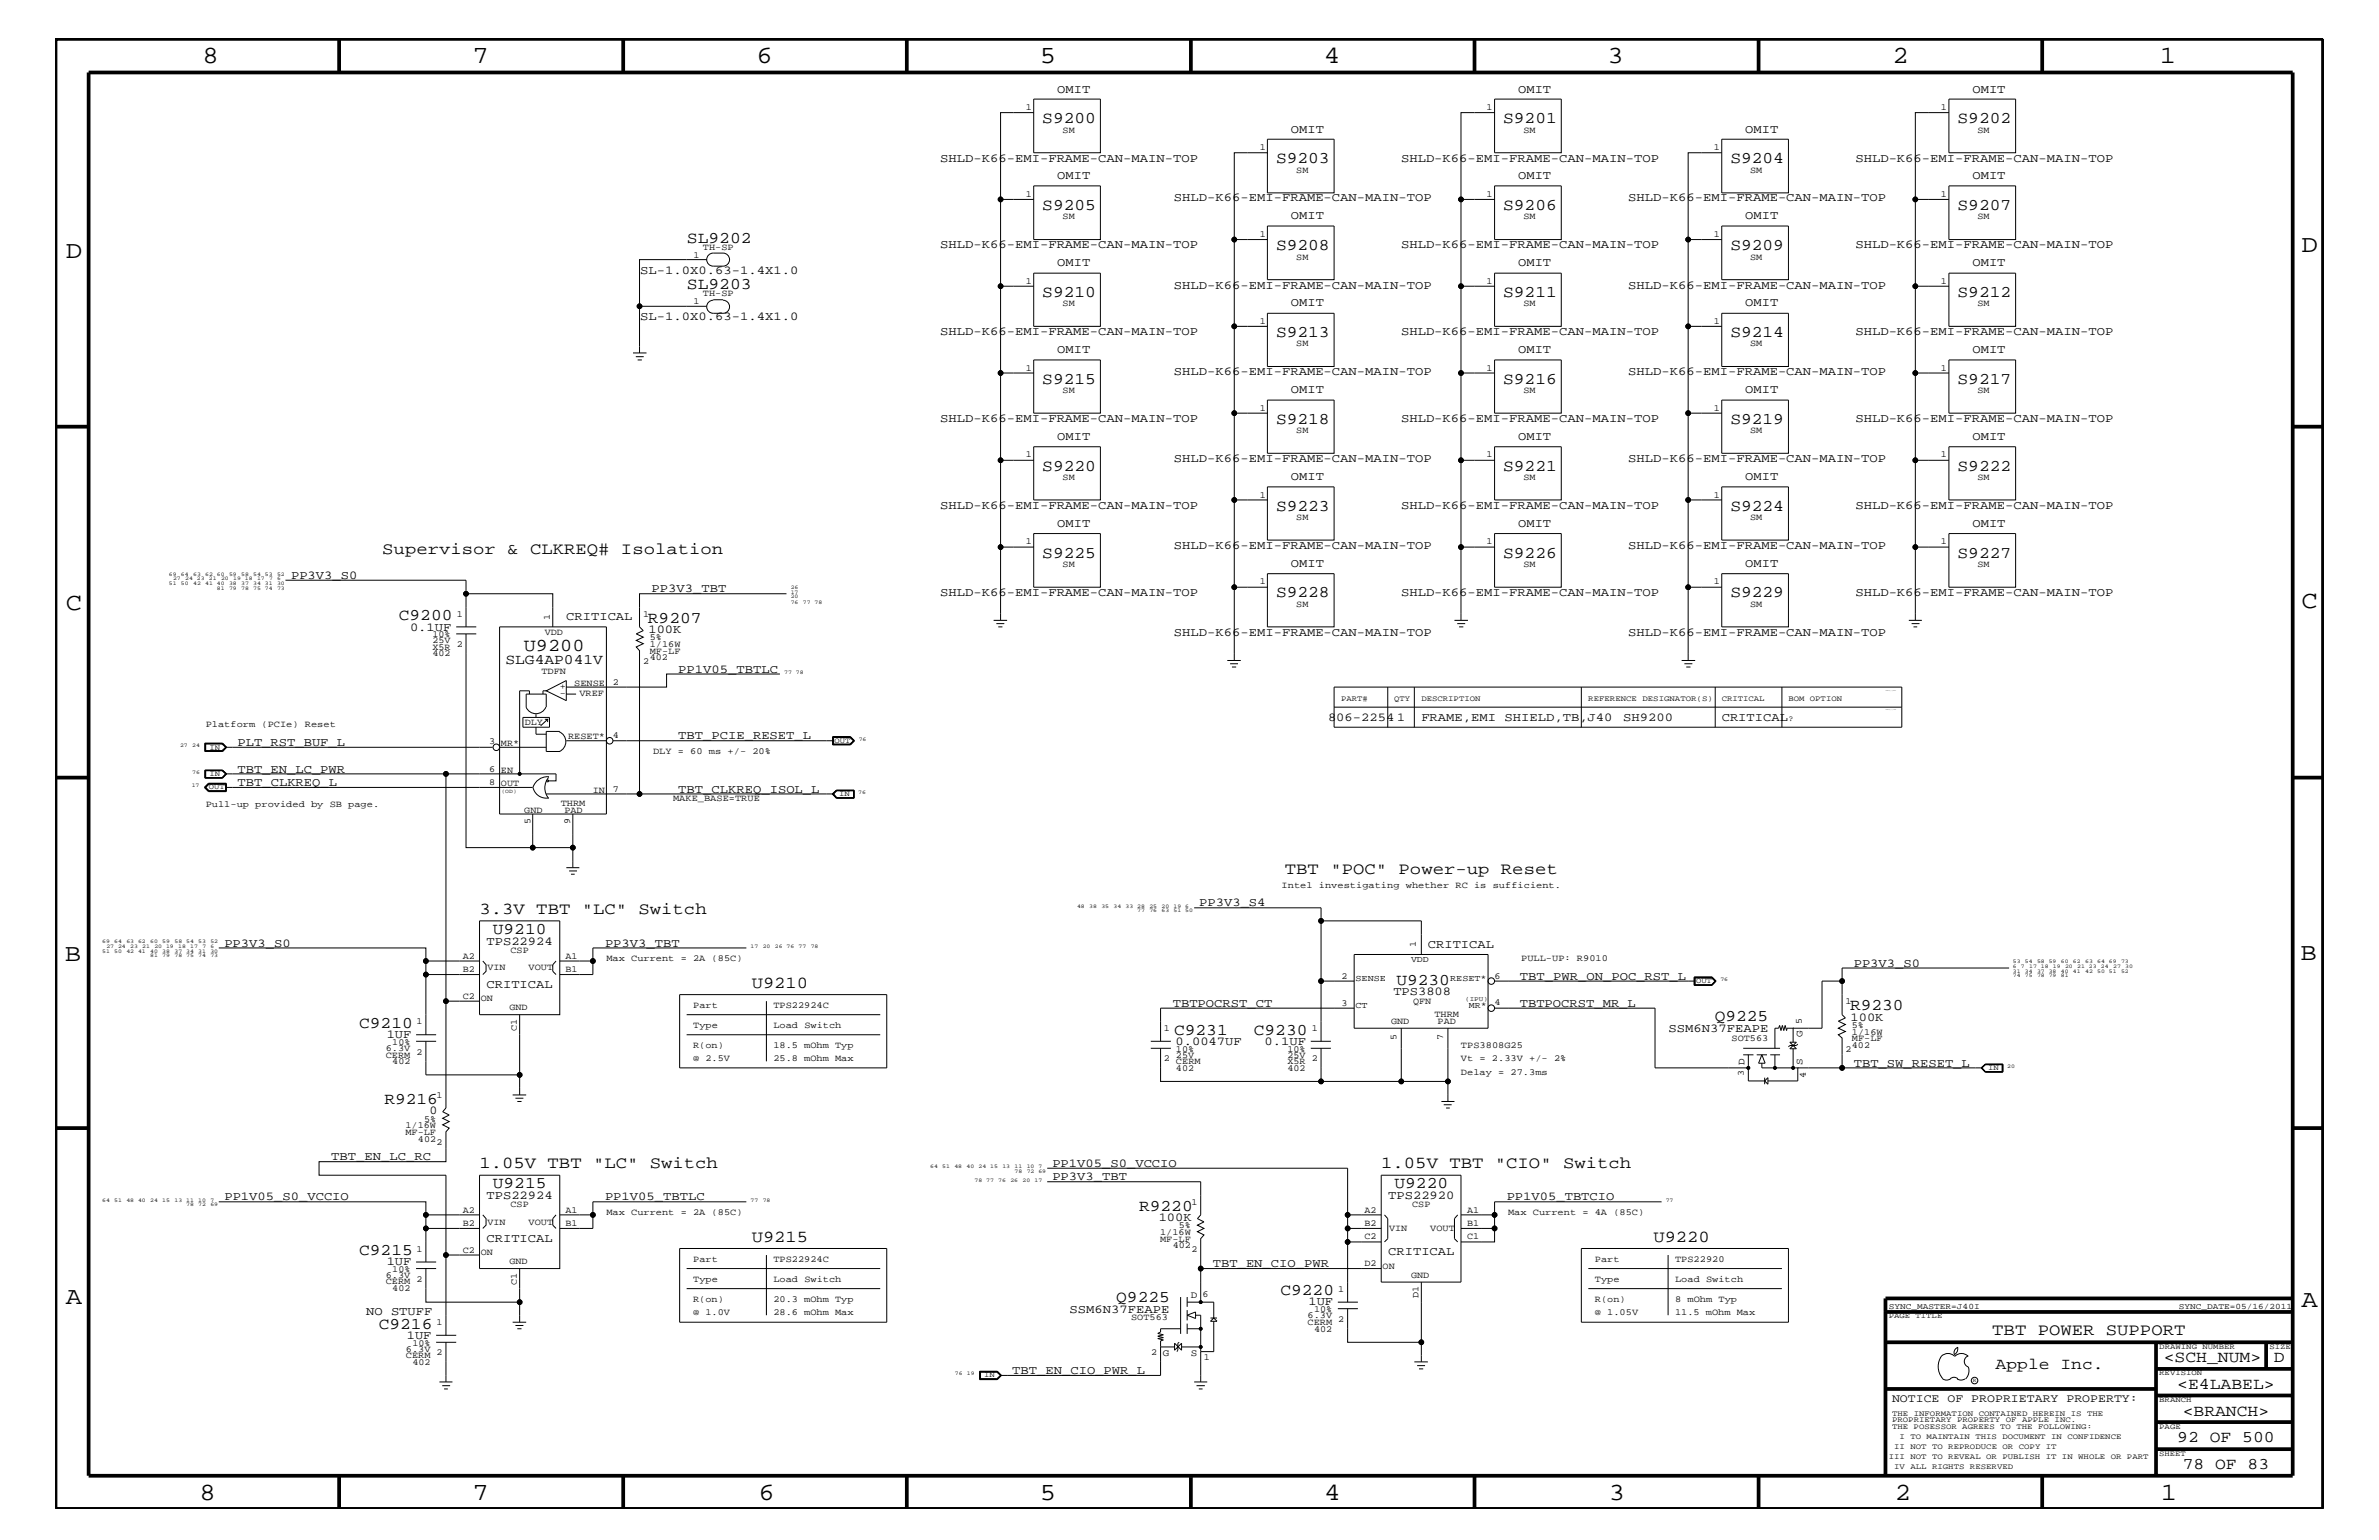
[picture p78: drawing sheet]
<svg xmlns="http://www.w3.org/2000/svg" width="432mm" height="279mm" viewBox="0 0 432 279" stroke-linecap="round" stroke-linejoin="round" font-family="sans-serif">
<defs><g id="words">
<g font-size="4.5">
<text x="36.7" y="11.5">8</text>
<text x="85.8" y="11.5">7</text>
<text x="137.3" y="11.5">6</text>
<text x="188.7" y="11.5">5</text>
<text x="240.3" y="11.5">4</text>
<text x="291.8" y="11.5">3</text>
<text x="343.5" y="11.5">2</text>
<text x="392" y="11.5">1</text>
<text x="11.9" y="46.8">D</text>
<text x="417.7" y="45.7">D</text>
<text x="11.9" y="110.6">C</text>
<text x="417.7" y="110.3">C</text>
<text x="11.8" y="174.3">B</text>
<text x="417.6" y="174.2">B</text>
<text x="11.9" y="236.7">A</text>
<text x="417.7" y="237.1">A</text>
<text x="36.2" y="272.1">8</text>
<text x="85.8" y="272.1">7</text>
<text x="137.7" y="272.1">6</text>
<text x="188.7" y="272.1">5</text>
<text x="240.4" y="272.1">4</text>
<text x="292" y="272.1">3</text>
<text x="343.9" y="272.1">2</text>
<text x="392.2" y="272.1">1</text>
</g>
<text font-size="3.3" x="95.1" y="118.1">U9200</text>
<g font-size="3">
<text x="189.2" y="22.4">S9200</text>
<text x="272.8" y="22.4">S9201</text>
<text x="355.3" y="22.4">S9202</text>
<text x="231.6" y="29.7">S9203</text>
<text x="314.1" y="29.7">S9204</text>
<text x="189.2" y="38.1">S9205</text>
<text x="272.8" y="38.1">S9206</text>
<text x="355.3" y="38.1">S9207</text>
<text x="124.7" y="44.1">SL9202</text>
<text x="231.6" y="45.4">S9208</text>
<text x="314.1" y="45.4">S9209</text>
<text x="124.7" y="52.5">SL9203</text>
<text x="189.2" y="53.9">S9210</text>
<text x="272.8" y="53.9">S9211</text>
<text x="355.3" y="53.9">S9212</text>
<text x="231.6" y="61.2">S9213</text>
<text x="314.1" y="61.2">S9214</text>
<text x="189.2" y="69.6">S9215</text>
<text x="272.8" y="69.6">S9216</text>
<text x="355.3" y="69.6">S9217</text>
<text x="231.6" y="76.9">S9218</text>
<text x="314.1" y="76.9">S9219</text>
<text x="189.2" y="85.4">S9220</text>
<text x="272.8" y="85.4">S9221</text>
<text x="355.3" y="85.4">S9222</text>
<text x="231.6" y="92.7">S9223</text>
<text x="314.1" y="92.7">S9224</text>
<text x="69.4" y="100.4">Supervisor &amp; CLKREQ# Isolation</text>
<text x="189.2" y="101.2">S9225</text>
<text x="272.8" y="101.2">S9226</text>
<text x="355.3" y="101.2">S9227</text>
<text x="72.4" y="112.6">C9200</text>
<text x="117.6" y="113.1">R9207</text>
<text x="231.6" y="108.4">S9228</text>
<text x="314.1" y="108.4">S9229</text>
<text x="233.2" y="158.6">TBT &quot;POC&quot; Power-up Reset</text>
<text x="87" y="165.9">3.3V TBT &quot;LC&quot; Switch</text>
<text x="89.5" y="169.5">U9210</text>
<text x="136.4" y="179.3">U9210</text>
<text x="253.4" y="178.7">U9230</text>
<text x="311.2" y="185.3">Q9225</text>
<text x="335.8" y="183.3">R9230</text>
<text x="65.2" y="186.5">C9210</text>
<text x="213.1" y="187.7">C9231</text>
<text x="227.6" y="187.7">C9230</text>
<text x="69.8" y="200.3">R9216</text>
<text x="87" y="211.9">1.05V TBT &quot;LC&quot; Switch</text>
<text x="89.5" y="215.6">U9215</text>
<text x="250.7" y="211.9">1.05V TBT &quot;CIO&quot; Switch</text>
<text x="253.1" y="215.6">U9220</text>
<text x="206.8" y="219.7">R9220</text>
<text x="65.2" y="227.7">C9215</text>
<text x="136.4" y="225.3">U9215</text>
<text x="300.1" y="225.3">U9220</text>
<text x="202.6" y="236.2">Q9225</text>
<text x="232.4" y="235">C9220</text>
<text x="68.7" y="241.1">C9216</text>
<text x="361.6" y="242.3">TBT POWER SUPPORT</text>
<text x="362.2" y="248.4">Apple Inc.</text>
<text x="392.7" y="247.1">&lt;SCH_NUM&gt;</text>
<text x="395.2" y="252">&lt;E4LABEL&gt;</text>
<text x="412.7" y="247.1">D</text>
<text x="396.2" y="256.8">&lt;BRANCH&gt;</text>
<text x="395.2" y="261.6">92 OF 500</text>
<text x="396.2" y="266.6">78 OF 83</text>
</g>
<text font-size="2.6" x="91.7" y="120.4">SLG4AP041V</text>
<g font-size="2.2">
<text x="191.9" y="16.8">OMIT</text>
<text x="275.5" y="16.8">OMIT</text>
<text x="358" y="16.8">OMIT</text>
<text x="170.6" y="29.3">SHLD-K66-EMI-FRAME-CAN-MAIN-TOP</text>
<text x="234.3" y="24.1">OMIT</text>
<text x="254.3" y="29.3">SHLD-K66-EMI-FRAME-CAN-MAIN-TOP</text>
<text x="316.8" y="24.1">OMIT</text>
<text x="336.8" y="29.3">SHLD-K66-EMI-FRAME-CAN-MAIN-TOP</text>
<text x="191.9" y="32.5">OMIT</text>
<text x="275.5" y="32.5">OMIT</text>
<text x="358" y="32.5">OMIT</text>
<text x="213.1" y="36.5">SHLD-K66-EMI-FRAME-CAN-MAIN-TOP</text>
<text x="234.3" y="39.8">OMIT</text>
<text x="295.5" y="36.5">SHLD-K66-EMI-FRAME-CAN-MAIN-TOP</text>
<text x="316.8" y="39.8">OMIT</text>
<text x="170.6" y="45.1">SHLD-K66-EMI-FRAME-CAN-MAIN-TOP</text>
<text x="254.3" y="45.1">SHLD-K66-EMI-FRAME-CAN-MAIN-TOP</text>
<text x="336.8" y="45.1">SHLD-K66-EMI-FRAME-CAN-MAIN-TOP</text>
<text x="116.2" y="49.6">SL-1.0X0.63-1.4X1.0</text>
<text x="191.9" y="48.3">OMIT</text>
<text x="213.1" y="52.4">SHLD-K66-EMI-FRAME-CAN-MAIN-TOP</text>
<text x="275.5" y="48.3">OMIT</text>
<text x="295.5" y="52.4">SHLD-K66-EMI-FRAME-CAN-MAIN-TOP</text>
<text x="358" y="48.3">OMIT</text>
<text x="116.2" y="58.1">SL-1.0X0.63-1.4X1.0</text>
<text x="234.3" y="55.6">OMIT</text>
<text x="316.8" y="55.6">OMIT</text>
<text x="170.6" y="60.8">SHLD-K66-EMI-FRAME-CAN-MAIN-TOP</text>
<text x="191.9" y="64">OMIT</text>
<text x="254.3" y="60.8">SHLD-K66-EMI-FRAME-CAN-MAIN-TOP</text>
<text x="275.5" y="64">OMIT</text>
<text x="336.8" y="60.8">SHLD-K66-EMI-FRAME-CAN-MAIN-TOP</text>
<text x="358" y="64">OMIT</text>
<text x="213.1" y="68.1">SHLD-K66-EMI-FRAME-CAN-MAIN-TOP</text>
<text x="234.3" y="71.3">OMIT</text>
<text x="295.5" y="68.1">SHLD-K66-EMI-FRAME-CAN-MAIN-TOP</text>
<text x="316.8" y="71.3">OMIT</text>
<text x="170.6" y="76.6">SHLD-K66-EMI-FRAME-CAN-MAIN-TOP</text>
<text x="254.3" y="76.6">SHLD-K66-EMI-FRAME-CAN-MAIN-TOP</text>
<text x="336.8" y="76.6">SHLD-K66-EMI-FRAME-CAN-MAIN-TOP</text>
<text x="191.9" y="79.9">OMIT</text>
<text x="213.1" y="83.8">SHLD-K66-EMI-FRAME-CAN-MAIN-TOP</text>
<text x="275.5" y="79.9">OMIT</text>
<text x="295.5" y="83.8">SHLD-K66-EMI-FRAME-CAN-MAIN-TOP</text>
<text x="358" y="79.9">OMIT</text>
<text x="234.3" y="87.1">OMIT</text>
<text x="316.8" y="87.1">OMIT</text>
<text x="170.6" y="92.3">SHLD-K66-EMI-FRAME-CAN-MAIN-TOP</text>
<text x="191.9" y="95.6">OMIT</text>
<text x="254.3" y="92.3">SHLD-K66-EMI-FRAME-CAN-MAIN-TOP</text>
<text x="275.5" y="95.6">OMIT</text>
<text x="336.8" y="92.3">SHLD-K66-EMI-FRAME-CAN-MAIN-TOP</text>
<text x="358" y="95.6">OMIT</text>
<text x="213.1" y="99.6">SHLD-K66-EMI-FRAME-CAN-MAIN-TOP</text>
<text x="295.5" y="99.6">SHLD-K66-EMI-FRAME-CAN-MAIN-TOP</text>
<text x="52.8" y="105">PP3V3_S0</text>
<text x="118.3" y="107.5">PP3V3_TBT</text>
<text x="234.3" y="102.9">OMIT</text>
<text x="316.8" y="102.9">OMIT</text>
<text x="102.8" y="112.6">CRITICAL</text>
<text x="170.6" y="108.1">SHLD-K66-EMI-FRAME-CAN-MAIN-TOP</text>
<text x="254.3" y="108.1">SHLD-K66-EMI-FRAME-CAN-MAIN-TOP</text>
<text x="336.8" y="108.1">SHLD-K66-EMI-FRAME-CAN-MAIN-TOP</text>
<text x="74.4" y="114.4">0.1UF</text>
<text x="117.7" y="114.8">100K</text>
<text x="213.1" y="115.3">SHLD-K66-EMI-FRAME-CAN-MAIN-TOP</text>
<text x="295.5" y="115.3">SHLD-K66-EMI-FRAME-CAN-MAIN-TOP</text>
<text x="123.1" y="122">PP1V05_TBTLC</text>
<text x="241" y="130.8">806-2254</text>
<text x="253.6" y="130.8">1</text>
<text x="258" y="130.8">FRAME,EMI SHIELD,TB,J40</text>
<text x="294.6" y="130.8">SH9200</text>
<text x="312.5" y="130.8">CRITICAL</text>
<text x="43.1" y="135.3">PLT_RST_BUF_L</text>
<text x="123.1" y="134.1">TBT_PCIE_RESET_L</text>
<text x="43.1" y="142.6">TBT_CLKREQ_L</text>
<text x="43.1" y="140.2">TBT_EN_LC_PWR</text>
<text x="123.1" y="143.9">TBT_CLKREQ_ISOL_L</text>
<text x="217.7" y="164.5">PP3V3_S4</text>
<text x="40.7" y="171.7">PP3V3_S0</text>
<text x="88.3" y="171.5">TPS22924</text>
<text x="109.8" y="171.7">PP3V3_TBT</text>
<text x="259.2" y="172">CRITICAL</text>
<text x="88.3" y="179.3">CRITICAL</text>
<text x="275.8" y="177.7">TBT_PWR_ON_POC_RST_L</text>
<text x="336.5" y="175.4">PP3V3_S0</text>
<text x="212.9" y="182.7">TBTPOCRST_CT</text>
<text x="252.9" y="180.5">TPS3808</text>
<text x="275.8" y="182.7">TBTPOCRST_MR_L</text>
<text x="335.9" y="185.2">100K</text>
<text x="70.2" y="188.3">1UF</text>
<text x="213.4" y="189.5">0.0047UF</text>
<text x="229.5" y="189.5">0.1UF</text>
<text x="302.9" y="187.2">SSM6N37FEAPE</text>
<text x="336.5" y="193.6">TBT_SW_RESET_L</text>
<text x="78" y="202.1">0</text>
<text x="60.1" y="210.5">TBT_EN_LC_RC</text>
<text x="191" y="211.7">PP1V05_S0_VCCIO</text>
<text x="191" y="214.2">PP3V3_TBT</text>
<text x="40.7" y="217.8">PP1V05_S0_VCCIO</text>
<text x="88.3" y="217.5">TPS22924</text>
<text x="109.8" y="217.8">PP1V05_TBTLC</text>
<text x="210.3" y="221.5">100K</text>
<text x="252" y="217.5">TPS22920</text>
<text x="273.5" y="217.8">PP1V05_TBTCIO</text>
<text x="88.3" y="225.3">CRITICAL</text>
<text x="252" y="227.7">CRITICAL</text>
<text x="70.2" y="229.6">1UF</text>
<text x="220.1" y="229.9">TBT_EN_CIO_PWR</text>
<text x="66.5" y="238.6">NO STUFF</text>
<text x="194.1" y="238.2">SSM6N37FEAPE</text>
<text x="237.5" y="236.8">1UF</text>
<text x="73.8" y="242.9">1UF</text>
<text x="183.7" y="249.3">TBT_EN_CIO_PWR_L</text>
</g>
<text font-size="2.1" x="343.4" y="254.4">NOTICE OF PROPRIETARY PROPERTY:</text>
<g font-size="1.8">
<text x="327.2" y="188.1" transform="rotate(-90 327.2 188.1)">G</text>
<text x="316.7" y="193.2" transform="rotate(-90 316.7 193.2)">D</text>
<text x="327.2" y="193.2" transform="rotate(-90 327.2 193.2)">S</text>
<text x="216.2" y="235.5">D</text>
<text x="211.1" y="246.1">G</text>
<text x="216.2" y="246.1">S</text>
</g>
<g font-size="1.7">
<text x="186.2" y="20">1</text>
<text x="269.8" y="20">1</text>
<text x="352.3" y="20">1</text>
<text x="192.9" y="24.1">SM</text>
<text x="228.7" y="27.2">1</text>
<text x="276.5" y="24.1">SM</text>
<text x="311.1" y="27.2">1</text>
<text x="358.9" y="24.1">SM</text>
<text x="186.2" y="35.8">1</text>
<text x="235.3" y="31.4">SM</text>
<text x="269.8" y="35.8">1</text>
<text x="317.7" y="31.4">SM</text>
<text x="352.3" y="35.8">1</text>
<text x="192.9" y="39.8">SM</text>
<text x="276.5" y="39.8">SM</text>
<text x="358.9" y="39.8">SM</text>
<text x="125.9" y="46.8">1</text>
<text x="127.6" y="45.3">TH-SP</text>
<text x="228.7" y="43">1</text>
<text x="235.3" y="47.1">SM</text>
<text x="311.1" y="43">1</text>
<text x="317.7" y="47.1">SM</text>
<text x="127.6" y="53.8">TH-SP</text>
<text x="186.2" y="51.5">1</text>
<text x="269.8" y="51.5">1</text>
<text x="352.3" y="51.5">1</text>
<text x="125.9" y="55.2">1</text>
<text x="192.9" y="55.6">SM</text>
<text x="228.7" y="58.8">1</text>
<text x="276.5" y="55.6">SM</text>
<text x="311.1" y="58.8">1</text>
<text x="358.9" y="55.6">SM</text>
<text x="235.3" y="62.9">SM</text>
<text x="317.7" y="62.9">SM</text>
<text x="186.2" y="67.3">1</text>
<text x="192.9" y="71.3">SM</text>
<text x="269.8" y="67.3">1</text>
<text x="276.5" y="71.3">SM</text>
<text x="352.3" y="67.3">1</text>
<text x="358.9" y="71.3">SM</text>
<text x="228.7" y="74.5">1</text>
<text x="311.1" y="74.5">1</text>
<text x="186.2" y="83">1</text>
<text x="235.3" y="78.6">SM</text>
<text x="269.8" y="83">1</text>
<text x="317.7" y="78.6">SM</text>
<text x="352.3" y="83">1</text>
<text x="192.9" y="87.1">SM</text>
<text x="276.5" y="87.1">SM</text>
<text x="358.9" y="87.1">SM</text>
<text x="228.7" y="90.3">1</text>
<text x="235.3" y="94.3">SM</text>
<text x="311.1" y="90.3">1</text>
<text x="317.7" y="94.3">SM</text>
<text x="186.2" y="98.7">1</text>
<text x="269.8" y="98.7">1</text>
<text x="352.3" y="98.7">1</text>
<text x="192.9" y="102.9">SM</text>
<text x="228.7" y="106">1</text>
<text x="276.5" y="102.9">SM</text>
<text x="311.1" y="106">1</text>
<text x="358.9" y="102.9">SM</text>
<text x="82.9" y="112">1</text>
<text x="99.8" y="112.6" transform="rotate(-90 99.8 112.6)">1</text>
<text x="116.8" y="112">1</text>
<text x="235.3" y="110.2">SM</text>
<text x="317.7" y="110.2">SM</text>
<text x="78.5" y="116.7">25V</text>
<text x="78.5" y="115.6">10%</text>
<text x="78.5" y="119.1">402</text>
<text x="78.5" y="117.9">X5R</text>
<text x="82.9" y="117.4">2</text>
<text x="98.9" y="115.3">VDD</text>
<text x="117.9" y="117.4">1/16W</text>
<text x="117.9" y="116.2">5%</text>
<text x="117.9" y="119.8">402</text>
<text x="117.9" y="118.6">MF-LF</text>
<text x="98.3" y="122.3">TDFN</text>
<text x="101.6" y="125.1">+</text>
<text x="104.2" y="124.4">SENSE</text>
<text x="111.3" y="124.2">2</text>
<text x="116.8" y="120.4">2</text>
<text x="37.3" y="131.9">Platform (PCIe) Reset</text>
<text x="95.2" y="131.6">DLY</text>
<text x="101.6" y="126.4">-</text>
<text x="105.2" y="126.4">VREF</text>
<text x="88.8" y="135.1">3</text>
<text x="90.9" y="135.3">MR*</text>
<text x="103.1" y="134.1">RESET*</text>
<text x="111.3" y="133.9">4</text>
<text x="118.5" y="136.8">DLY = 60 ms +/- 20%</text>
<text x="88.8" y="142.4">8</text>
<text x="88.8" y="140">6</text>
<text x="90.9" y="142.6">OUT</text>
<text x="90.9" y="140.2">EN</text>
<text x="107.6" y="143.9">IN</text>
<text x="111.3" y="143.6">7</text>
<text x="37.3" y="146.5">Pull-up provided by SB page.</text>
<text x="95.2" y="147.5">GND</text>
<text x="96.3" y="149.5" transform="rotate(-90 96.3 149.5)">5</text>
<text x="101.8" y="146.2">THRM</text>
<text x="102.4" y="147.5">PAD</text>
<text x="103.5" y="149.5" transform="rotate(-90 103.5 149.5)">9</text>
<text x="122.2" y="145.3">MAKE_BASE=TRUE</text>
<text x="232.6" y="161.1">Intel investigating whether RC is sufficient.</text>
<text x="84" y="173.9">A2</text>
<text x="92.7" y="172.9">CSP</text>
<text x="102.6" y="173.9">A1</text>
<text x="257" y="171.7" transform="rotate(-90 257 171.7)">1</text>
<text x="84" y="176.3">B2</text>
<text x="88.5" y="176.1">VIN</text>
<text x="95.9" y="176.1">VOUT</text>
<text x="102.6" y="176.3">B1</text>
<text x="110.1" y="174.4">Max Current = 2A (85C)</text>
<text x="243.5" y="177.6">2</text>
<text x="271.3" y="177.6">6</text>
<text x="276.1" y="174.4">PULL-UP: R9010</text>
<text x="75.6" y="185.9">1</text>
<text x="84" y="181.2">C2</text>
<text x="87.3" y="181.6">ON</text>
<text x="92.5" y="183.3">GND</text>
<text x="125.8" y="182.9">Part</text>
<text x="140.4" y="182.9">TPS22924C</text>
<text x="243.5" y="182.5">3</text>
<text x="252.5" y="185.7">GND</text>
<text x="256.5" y="182.1">QFN</text>
<text x="260.3" y="184.4">THRM</text>
<text x="260.9" y="185.9">PAD</text>
<text x="271.3" y="182.4">4</text>
<text x="327.1" y="185.9" transform="rotate(-90 327.1 185.9)">5</text>
<text x="334.9" y="182.2">1</text>
<text x="70" y="190.6">6.3V</text>
<text x="70" y="191.9">CERM</text>
<text x="71.2" y="189.5">10%</text>
<text x="75.6" y="191.4">2</text>
<text x="93.8" y="187.1" transform="rotate(-90 93.8 187.1)">C1</text>
<text x="125.8" y="186.5">Type</text>
<text x="125.8" y="190.2">R(on)</text>
<text x="140.4" y="186.5">Load Switch</text>
<text x="140.4" y="190.2">18.5 mOhm Typ</text>
<text x="211.2" y="187.1">1</text>
<text x="213.4" y="191.9">25V</text>
<text x="213.4" y="190.8">10%</text>
<text x="233.7" y="191.9">25V</text>
<text x="233.7" y="190.8">10%</text>
<text x="238.1" y="187.1">1</text>
<text x="253.5" y="188.7" transform="rotate(-90 253.5 188.7)">5</text>
<text x="262" y="188.7" transform="rotate(-90 262 188.7)">7</text>
<text x="265.2" y="190.2">TPS3808G25</text>
<text x="314.3" y="188.9">SOT563</text>
<text x="334.9" y="190.8">2</text>
<text x="336.1" y="187.7">1/16W</text>
<text x="336.1" y="186.5">5%</text>
<text x="336.1" y="190.2">402</text>
<text x="336.1" y="188.9">MF-LF</text>
<text x="71.2" y="193.1">402</text>
<text x="125.8" y="192.6">@ 2.5V</text>
<text x="140.4" y="192.6">25.8 mOhm Max</text>
<text x="211.2" y="192.6">2</text>
<text x="213.4" y="194.3">402</text>
<text x="213.4" y="193.1">CERM</text>
<text x="233.7" y="194.3">402</text>
<text x="233.7" y="193.1">X5R</text>
<text x="238.1" y="192.6">2</text>
<text x="265.2" y="195">Delay = 27.3ms</text>
<text x="265.2" y="192.6">Vt = 2.33V +/- 2%</text>
<text x="316.5" y="195.3" transform="rotate(-90 316.5 195.3)">3</text>
<text x="327.7" y="195.5" transform="rotate(-90 327.7 195.5)">4</text>
<text x="77" y="203.5">5%</text>
<text x="79.2" y="199.2">1</text>
<text x="73.6" y="204.7">1/16W</text>
<text x="73.6" y="205.9">MF-LF</text>
<text x="75.9" y="207.1">402</text>
<text x="79.2" y="207.7">2</text>
<text x="84" y="220">A2</text>
<text x="92.7" y="219">CSP</text>
<text x="102.6" y="220">A1</text>
<text x="110.1" y="220.4">Max Current = 2A (85C)</text>
<text x="216.2" y="218.6">1</text>
<text x="247.6" y="220">A2</text>
<text x="256.3" y="219">CSP</text>
<text x="266.3" y="220">A1</text>
<text x="273.7" y="220.4">Max Current = 4A (85C)</text>
<text x="75.6" y="227.1">1</text>
<text x="84" y="222.4">B2</text>
<text x="84" y="227.3">C2</text>
<text x="87.3" y="227.7">ON</text>
<text x="88.5" y="222.2">VIN</text>
<text x="95.9" y="222.2">VOUT</text>
<text x="102.6" y="222.4">B1</text>
<text x="210.6" y="224.1">1/16W</text>
<text x="210.6" y="225.3">MF-LF</text>
<text x="212.9" y="226.5">402</text>
<text x="214" y="222.9">5%</text>
<text x="216.2" y="227.1">2</text>
<text x="247.6" y="224.8">C2</text>
<text x="247.6" y="222.4">B2</text>
<text x="252.1" y="223.4">VIN</text>
<text x="259.6" y="223.4">VOUT</text>
<text x="266.3" y="224.8">C1</text>
<text x="266.3" y="222.4">B1</text>
<text x="70" y="231.8">6.3V</text>
<text x="70" y="233">CERM 2</text>
<text x="71.2" y="230.7">10%</text>
<text x="92.5" y="229.4">GND</text>
<text x="93.8" y="233.2" transform="rotate(-90 93.8 233.2)">C1</text>
<text x="125.8" y="232.6">Type</text>
<text x="125.8" y="229">Part</text>
<text x="140.4" y="229">TPS22924C</text>
<text x="140.4" y="232.6">Load Switch</text>
<text x="247.6" y="229.6">D2</text>
<text x="251" y="230.2">ON</text>
<text x="256.1" y="231.8">GND</text>
<text x="289.5" y="229">Part</text>
<text x="289.5" y="232.6">Type</text>
<text x="304" y="229">TPS22920</text>
<text x="304" y="232.6">Load Switch</text>
<text x="71.2" y="234.3">402</text>
<text x="125.8" y="236.2">R(on)</text>
<text x="125.8" y="238.6">@ 1.0V</text>
<text x="140.4" y="238.6">28.6 mOhm Max</text>
<text x="140.4" y="236.2">20.3 mOhm Typ</text>
<text x="205.3" y="239.5">SOT563</text>
<text x="218.3" y="235.4">6</text>
<text x="237.3" y="239.1">6.3V</text>
<text x="238.5" y="238">10%</text>
<text x="242.9" y="234.4">1</text>
<text x="257.5" y="235.6" transform="rotate(-90 257.5 235.6)">D1</text>
<text x="289.5" y="236.2">R(on)</text>
<text x="289.5" y="238.6">@ 1.05V</text>
<text x="304" y="236.2">8 mOhm Typ</text>
<text x="304" y="238.6">11.5 mOhm Max</text>
<text x="73.7" y="245.2">6.3V</text>
<text x="74.8" y="244.1">10%</text>
<text x="79.2" y="245.9">2</text>
<text x="79.2" y="240.5">1</text>
<text x="209" y="245.9">2</text>
<text x="237.3" y="240.3">CERM 2</text>
<text x="238.5" y="241.6">402</text>
<text x="73.7" y="246.4">CERM</text>
<text x="74.8" y="247.6">402</text>
<text x="218.5" y="246.7">1</text>
</g>
<g font-size="1.6">
<text x="246" y="178">SENSE</text>
<text x="256.1" y="174.6">VDD</text>
<text x="263.2" y="178">RESET*</text>
<text x="246" y="182.9">CT</text>
<text x="266.6" y="182.9">MR*</text>
</g>
<g font-size="1.5">
<text x="342.8" y="237.4">SYNC_MASTER=J40I</text>
<text x="395.5" y="237.4">SYNC_DATE=05/16/2011</text>
</g>
<g font-size="1.4">
<text x="243.4" y="127.1">PART#</text>
<text x="253.1" y="127.1">QTY</text>
<text x="258" y="127.1">DESCRIPTION</text>
<text x="288.3" y="127.1">REFERENCE DESIGNATOR(S)</text>
<text x="312.5" y="127.1">CRITICAL</text>
<text x="324.6" y="130.8">?</text>
<text x="324.6" y="127.1">BOM OPTION</text>
<text x="38" y="136">IN</text>
<text x="151.5" y="134.7">OUT</text>
<text x="37.9" y="143.2">OUT</text>
<text x="38" y="140.8">IN</text>
<text x="152.3" y="144.5">IN</text>
<text x="307.8" y="178.4">OUT</text>
<text x="360.8" y="194.2">IN</text>
<text x="342.8" y="239.2">PAGE TITLE</text>
<text x="391.9" y="244.7">DRAWING NUMBER</text>
<text x="411.9" y="244.7">SIZE</text>
<text x="178.6" y="249.9">IN</text>
<text x="391.9" y="249.5">REVISION</text>
<text x="343.4" y="256.8">THE INFORMATION CONTAINED HEREIN IS THE</text>
<text x="391.9" y="254.4">BRANCH</text>
<text x="343.4" y="258">PROPRIETARY PROPERTY OF APPLE INC.</text>
<text x="343.4" y="259.3">THE POSESSOR AGREES TO THE FOLLOWING:</text>
<text x="343.8" y="262.9">II NOT TO REPRODUCE OR COPY IT</text>
<text x="344.8" y="261.1">I TO MAINTAIN THIS DOCUMENT IN CONFIDENCE</text>
<text x="391.9" y="259.3">PAGE</text>
<text x="342.8" y="264.7">III NOT TO REVEAL OR PUBLISH IT IN WHOLE OR PART</text>
<text x="343.8" y="266.6">IV ALL RIGHTS RESERVED</text>
<text x="391.9" y="264.1">SHEET</text>
</g>
<text font-size="1.2" x="265.9" y="181.6">(IPU)</text>
<g font-size="1">
<text x="30.6" y="106.2">51</text>
<text x="30.6" y="104.4">69</text>
<text x="31.4" y="105.3">27</text>
<text x="32.9" y="106.2">50</text>
<text x="32.9" y="104.4">64</text>
<text x="33.6" y="105.3">24 23</text>
<text x="35.1" y="106.2">42</text>
<text x="35.1" y="104.4">63</text>
<text x="37.3" y="106.2">41 40</text>
<text x="37.3" y="104.4">62 60</text>
<text x="37.9" y="105.3">21</text>
<text x="39.4" y="107">81</text>
<text x="40.1" y="105.3">20</text>
<text x="41.6" y="106.2">38</text>
<text x="41.6" y="104.4">59</text>
<text x="41.6" y="107">79</text>
<text x="42.3" y="105.3">19 18</text>
<text x="43.8" y="106.2">37</text>
<text x="43.8" y="104.4">58</text>
<text x="43.8" y="107">78</text>
<text x="46" y="106.2">34 31</text>
<text x="46" y="104.4">54 53</text>
<text x="46" y="107">75 74</text>
<text x="46.7" y="105.3">17</text>
<text x="48.9" y="105.3">7</text>
<text x="50.3" y="106.2">30</text>
<text x="50.3" y="105.3">6</text>
<text x="50.3" y="104.4">52</text>
<text x="50.3" y="107">73</text>
<text x="143.5" y="107.7">17</text>
<text x="143.5" y="106.9">26</text>
<text x="143.5" y="108.6">20</text>
<text x="143.5" y="109.5">76</text>
<text x="145.7" y="109.5">77 78</text>
<text x="142.3" y="122.3">77 78</text>
<text x="32.7" y="135.6">27</text>
<text x="34.9" y="135.6">24</text>
<text x="155.9" y="134.4">76</text>
<text x="34.8" y="142.9">17</text>
<text x="34.9" y="140.4">76</text>
<text x="91" y="143.9">(OD)</text>
<text x="155.8" y="144">76</text>
<text x="195.5" y="164.7">48</text>
<text x="197.7" y="164.7">38</text>
<text x="199.9" y="164.7">35</text>
<text x="202.1" y="164.7">34</text>
<text x="204.3" y="164.7">33 28</text>
<text x="206.4" y="165.6">77</text>
<text x="208.6" y="165.6">76</text>
<text x="208.6" y="164.7">25</text>
<text x="210.8" y="165.6">63</text>
<text x="210.8" y="164.7">20</text>
<text x="213" y="165.6">51 50</text>
<text x="213" y="164.7">19 6</text>
<text x="18.5" y="171.1">69</text>
<text x="18.5" y="172.8">51</text>
<text x="19.3" y="172">27 24</text>
<text x="20.7" y="171.1">64</text>
<text x="20.7" y="172.8">50</text>
<text x="22.9" y="171.1">63 62</text>
<text x="22.9" y="172.8">42 41</text>
<text x="23.6" y="172">23</text>
<text x="25.8" y="172">21</text>
<text x="27.3" y="173.7">81</text>
<text x="27.3" y="171.1">60</text>
<text x="27.3" y="172.8">40</text>
<text x="28" y="172">20 19</text>
<text x="29.5" y="173.7">79</text>
<text x="29.5" y="171.1">59</text>
<text x="29.5" y="172.8">38</text>
<text x="31.7" y="173.7">78 75</text>
<text x="31.7" y="171.1">58 54</text>
<text x="31.7" y="172.8">37 34</text>
<text x="32.3" y="172">18</text>
<text x="34.5" y="172">17</text>
<text x="36" y="173.7">74</text>
<text x="36" y="171.1">53</text>
<text x="36" y="172.8">31</text>
<text x="36.7" y="172">7</text>
<text x="38.2" y="173.7">73</text>
<text x="38.2" y="171.1">52</text>
<text x="38.2" y="172.8">30</text>
<text x="38.2" y="172">6</text>
<text x="136.2" y="172">17</text>
<text x="138.4" y="172">20</text>
<text x="140.6" y="172">26 76</text>
<text x="144.9" y="172">77</text>
<text x="147.2" y="172">78</text>
<text x="312.3" y="178">76</text>
<text x="365.3" y="175.6">6</text>
<text x="365.3" y="176.5">31</text>
<text x="365.3" y="174.7">53</text>
<text x="365.3" y="177.3">74</text>
<text x="366.8" y="175.6">7</text>
<text x="367.5" y="176.5">34</text>
<text x="367.5" y="174.7">54</text>
<text x="367.5" y="177.3">75</text>
<text x="368.3" y="175.6">17 18</text>
<text x="369.7" y="176.5">37 38</text>
<text x="369.7" y="174.7">58 59</text>
<text x="369.7" y="177.3">78 79</text>
<text x="372.6" y="175.6">19</text>
<text x="374.1" y="176.5">40</text>
<text x="374.1" y="174.7">60</text>
<text x="374.1" y="177.3">81</text>
<text x="374.8" y="175.6">20</text>
<text x="376.3" y="176.5">41</text>
<text x="376.3" y="174.7">62</text>
<text x="377" y="175.6">21 23</text>
<text x="378.5" y="176.5">42</text>
<text x="378.5" y="174.7">63</text>
<text x="380.7" y="176.5">50 51</text>
<text x="380.7" y="174.7">64 69</text>
<text x="381.3" y="175.6">24</text>
<text x="383.5" y="175.6">27</text>
<text x="385" y="176.5">52</text>
<text x="385" y="174.7">73</text>
<text x="385.7" y="175.6">30</text>
<text x="364.3" y="193.7">20</text>
<text x="168.8" y="211.9">64</text>
<text x="171" y="211.9">51</text>
<text x="173.2" y="211.9">48</text>
<text x="175.4" y="211.9">40</text>
<text x="176.9" y="214.4">78 77</text>
<text x="177.6" y="211.9">24 15</text>
<text x="181.2" y="214.4">76</text>
<text x="181.9" y="211.9">13</text>
<text x="183.4" y="214.4">26</text>
<text x="184.1" y="212.9">78</text>
<text x="184.1" y="211.9">11</text>
<text x="185.6" y="214.4">20</text>
<text x="186.4" y="212.9">72 69</text>
<text x="186.4" y="211.9">10 7</text>
<text x="187.8" y="214.4">17</text>
<text x="18.5" y="218">64</text>
<text x="20.7" y="218">51</text>
<text x="22.9" y="218">48 40</text>
<text x="27.3" y="218">24</text>
<text x="29.5" y="218">15</text>
<text x="31.7" y="218">13 11</text>
<text x="33.8" y="218.9">78</text>
<text x="36" y="218.9">72</text>
<text x="36" y="218">10</text>
<text x="38.2" y="218.9">69</text>
<text x="38.2" y="218">7</text>
<text x="136.2" y="218">77</text>
<text x="138.4" y="218">78</text>
<text x="302.3" y="218">77</text>
<text x="173.3" y="249.5">76</text>
<text x="175.5" y="249.5">19</text>
<text x="358.1" y="250.7">R</text>
</g>
</g></defs>
<g fill="none" stroke="#000" stroke-width=".18">
<path d="M187.6 18h12.1v9.7h-12.1zM271.3 18h12.1v9.7h-12.1zM353.7 18h12.1v9.7h-12.1zM187.6 33.7h12.1v9.8h-12.1zM187.6 36.2h-6v15.7M187.6 20.4h-6v15.8M230 25.3h12.1v9.7h-12.1zM230 27.7h-6v15.8M271.3 33.7h12.1v9.8h-12.1zM271.3 36.2h-6.1v15.7M271.3 20.4h-6.1v15.8M312.5 25.3h12.1v9.7h-12.1z"/>
<path d="M312.5 27.7h-6.1v15.8M353.7 33.7h12.1v9.8h-12.1zM353.7 36.2h-6.1v15.7M353.7 20.4h-6.1v15.8M128.3 55.6h-12.2v8.4M128.3 47.1h-12.2v8.5M128.5 46.4l.3-.3a4.2 4.2 0 0 1 2.8-.1 1.19 1.19 0 0 1 .8 1.3 1.19 1.19 0 0 1-1.2 1h-1.7a1.19 1.19 0 0 1-1.1-.7 1.19 1.19 0 0 1 .1-1.2zM129.5 54.5a1.19 1.19 0 0 0-1.2 1.2 1.19 1.19 0 0 0 1.2 1.1h1.7a1.19 1.19 0 0 0 1.2-1.1 1.19 1.19 0 0 0-1.2-1.2M129.5 54.4h1.7M187.6 49.6h12.1v9.6h-12.1zM187.6 51.9h-6v15.8M230 41h12.1v9.7h-12.1z"/>
<path d="M230 56.8h12.1v9.7h-12.1zM230 59.2h-6v15.8M230 43.5h-6v15.7M271.3 49.6h12.1v9.6h-12.1zM271.3 51.9h-6.1v15.8M312.5 41h12.1v9.7h-12.1zM312.5 56.8h12.1v9.7h-12.1zM312.5 59.2h-6.1v15.8M312.5 43.5h-6.1v15.7M353.7 49.6h12.1v9.6h-12.1zM353.7 51.9h-6.1v15.8M114.9 64h2.4"/>
<path d="M115.4 64.7h1.4M115.7 65.3h.8M187.6 65.3h12.1v9.7h-12.1zM187.6 67.7h-6v15.8M230 72.6h12.1v9.6h-12.1zM230 75h-6v15.7M271.3 65.3h12.1v9.7h-12.1zM271.3 67.7h-6.1v15.8M312.5 72.6h12.1v9.6h-12.1zM312.5 75h-6.1v15.7M353.7 65.3h12.1v9.7h-12.1zM353.7 67.7h-6.1v15.8"/>
<path d="M187.6 81.1h12.1v9.6h-12.1zM187.6 96.8h12.1v9.7h-12.1zM187.6 99.3h-6v13.3M187.6 83.5h-6v15.8M224 90.7h6M224 90.7v29.1M230 88.3h12.1v9.7h-12.1zM271.3 81.1h12.1v9.6h-12.1zM271.3 96.8h12.1v9.7h-12.1zM271.3 99.3h-6.1v13.3M271.3 83.5h-6.1v15.8M306.4 90.7h6.1"/>
<path d="M306.4 90.7v29.1M312.5 88.3h12.1v9.7h-12.1zM347.6 83.5h6.1M347.6 99.3h6.1M347.6 83.5v29.1M353.7 81.1h12.1v9.6h-12.1zM353.7 96.8h12.1v9.7h-12.1zM51.8 105.3h32.8v8.4M82.8 113.7h3.6M82.8 115h3.6M84.6 115v38.8h19.4M84.6 107.7h15.7v6"/>
<path d="M90.7 113.7h19.4v34h-19.4zM142.7 107.7h-26.6v6l.7 .7-1.3 .6 1.3 .6-1.3 .6 1.3 .6-1.3 .6 .6 .7v25.9M180.3 112.6h2.5M180.8 113.1h1.5M181.2 113.7h.7M222.8 119.8h2.4M224 106.5h6M230 104.1h12.1v9.6h-12.1zM264 112.6h2.4M264.5 113.1h1.4M264.8 113.7h.8M305.2 119.8h2.5"/>
<path d="M306.4 106.5h6.1M312.5 104.1h12.1v9.6h-12.1zM346.5 112.6h2.3M347 113.1h1.4M347.3 113.7h.7M37.2 134.8h3.2l.7 .8-.7 .7h-3.2zM37.3 139.7v1.5M37.3 139.8h3.1l.6 .6M37.3 135h3l.7 .6-.7 .6h-3zM37.3 139.8v1.3M40.3 139.8l.7 .6M40.4 139.7h-3.2v1.5h3.2"/>
<path d="M40.4 134.9l.7 .7-.7 .7M40.4 134.9h-3.1v1.4M40.4 134.9l.6 .7M40.4 139.7l.7 .7-.7 .8M41 135.6h48.4M41 135.6l-.6 .7h-3.1M90.7 135.6h8.4M94.9 130.2h4.8v1.7h-4.8zM95.5 128.3a1.95 1.95 0 0 0 1.8 1.2 1.95 1.95 0 0 0 1.8-1.2M95.5 128.3v-2.4h3.6v2.4M96.1 125.9v-.6h-1.8v15.1M97.3 131.9v1.3h1.8"/>
<path d="M97.3 129.6v.6M98.9 130.5h.5l-1.3 1.2M99.1 125.3l3.7-1.8v3.6zM99.1 125.3h-.5v.6M99.4 130.5v.5M101.5 132.8a1.95 1.95 0 0 1 1.2 1.8 1.95 1.95 0 0 1-1.2 1.8M101.6 132.7h-2.5v3.6h2.5M102.8 134.4h7.3M102.8 125.9h1.8M111.3 134.4h40M141.6 122.3h-20.6v2.4h-18.2M151.1 133.6h3.2l.8 .8-.8 .8h-3.2z"/>
<path d="M151.1 135.1h3.2M151.1 133.7h3.2M151.2 133.7v1.4M151.3 133.8h3l.6 .6-.6 .6h-3zM154.3 133.7l.7 .7-.7 .7M154.3 133.7l.6 .7M154.9 134.4l-.6 .7M223.3 120.4h1.4M223.6 121h.8M242.1 124.7h103.1v7.2h-103.1zM242.1 128.3h103.1M251.9 124.7v7.2"/>
<path d="M256.7 124.7v7.2M287 124.7v7.2M305.7 120.4h1.5M306.1 121h.7M311.3 124.7v7.2M323.4 124.7v7.2M37.8 142.1h3.3v1.5h-3.3l-.7-.7zM37.9 142.2l-.6 .7 .6 .6M41 140.4h59.9v1.3h-1.2M41 142.3h-3.1l-.6 .6 .6 .6h3.1M41 142.9h55.7M41 142.2v1.3"/>
<path d="M41 140.4l-.7 .7M41 140.4l-.6 .7h-3.1M41.1 142.2h-3.3l-.6 .7 .6 .6h3.3M80.9 140.4v60.6l-.6 .7 1.2 .6-1.2 .6 1.2 .6-1.2 .6 1.2 .6-.6 .6v5.5h-23v2.4h23v14.5h6.1M96.7 147.7v6.1M99.1 144h52.2M99.6 141a2.96 2.96 0 0 0 0 3.9M99.6 140.9a2.78 2.78 0 0 0-2.9 2 2.45 2.45 0 0 0 2.9 1.9M102.8 157.4h2.4M103.3 158h1.4M103.6 158.6h.7M104 147.7v9.7"/>
<path d="M151.2 144l.6-.5h3.1v1.2h-3.1zM151.8 143.4l-.8 .6 .8 .8M151.8 143.4h3.2v1.4h-3.2M151.8 143.4l-.7 .6 .7 .8M151.9 143.5l-.6 .5 .6 .7M39.7 172h37.6v2.4h9.7M77.3 174.4v2.4h9.7M77.3 176.8v10.9M87 167.1h14.6v17h-14.6zM87.6 174.4l.6 .6v1.2l-.6 .6M100.9 174.4l-.6 .6v1.2l.6 .6M101.6 174.4h6"/>
<path d="M135.5 172h-27.9v4.8h-6M216.7 164.7h23.1v2.4h18.2v6.1M239.8 167.1v10.9h6M239.8 178v10.9M245.8 173.2h24.3v13.3h-24.3zM271.3 178h36.4M307.5 177.2h3.2l.8 .8-.8 .8h-3.2zM307.5 177.3h3.2l.7 .7-.7 .8M307.6 177.4h3.1l.6 .6-.6 .7h-3.1zM307.7 177.4v1.3M310.6 177.4l.7 .6M311.3 178l-.7 .7"/>
<path d="M334.3 178h-3.6v8.5h-6.3l-.1 .5-.3-1-.2 1-.3-1-.2 1-.3-1-.2 .5h-.6v3.7M364.7 175.6h-30.4v8.5l.6 .6-1.2 .6 1.2 .6-1.2 .6 1.2 .6-1.2 .6 .6 .6v5.4M75.5 188.9h3.7M75.5 187.7h3.7M77.3 188.9v6.1h17M80.9 181.6h6.1M93 198.7h2.5M93.6 199.2h1.4M93.9 199.8h.8M94.3 184.1v14.6M123.4 180.5h37.6v13.2h-37.6zM124.6 187.7h35.2"/>
<path d="M124.6 184.1h35.2M139.1 181.6v11M208.9 190.2h3.6M208.9 188.9h3.6M210.7 190.2v6h43.6M237.9 190.2h3.7M237.9 188.9h3.7M239.8 190.2v6M245.8 182.9h-35.1v6M254.3 186.5v9.7h8.5M261.6 199.8h2.4M262.8 186.5v13.3"/>
<path d="M271.3 182.9h29.1v10.8h16.9M316.4 191.4h1.9M316.4 190.2h6.7M317.3 191.4v4.7h3M318.9 191.4h1.8M319.8 192.9v.8h39.9M319.8 191.4l.6 1.5h-1.2zM320.3 195.5v1.2M320.9 195.5v1.2l-.6-.6zM321.3 191.4h1.8M322.2 191.4v2.3M324.9 189.1h1.2l-1.2 1.2h1.2z"/>
<path d="M325.5 190.3v3.4M325.5 186.5v2.6M326.3 189.4l-.2 .3h-1.2l-.3 .2M326.4 193.7l-.1 2.4h-5.4M359.7 193.7l.6 .8M359.7 193.7l.6 .7M360.3 193.2l-.6 .5 .6 .7M360.3 194.4h3.2M360.3 193.1l-.7 .6 .7 .8M360.3 193.1h3.3v1.4h-3.3M360.3 193.1l-.6 .6M360.3 193.2h3.2"/>
<path d="M360.3 193.2l-.6 .5M363.4 193.2v1.2M363.5 193.1v1.4M39.7 218h37.6v2.4h9.7M87 213.2h14.6v17h-14.6zM135.5 218h-27.9v4.9h-6M190.1 214.4h27.8v6l-.6 .7 1.2 .6-1.2 .6 1.2 .6-1.2 .6 1.2 .6-.6 .6v11.5M190.1 211.9h54.5v8.5h6.1M250.7 213.2h14.5v19.4h-14.5zM262 200.4h1.5M262.5 201h.6M301.6 218h-30.3v2.4"/>
<path d="M75.5 230.2h3.7M75.5 229h3.7M77.3 230.2v6h17M77.3 220.4v2.5M80.9 227.7v14.6M87 222.9h-9.7v6.1M87.6 220.4l.6 .7v1.2l-.6 .6M93 239.9h2.5M94.3 230.2v9.7M100.9 220.4l-.6 .7v1.2l.6 .6M101.6 220.4h6M123.4 226.5h37.6v13.4h-37.6z"/>
<path d="M124.6 230.2h35.2M124.6 233.8h35.2M139.1 227.7v10.9M214.3 235.3v6.7M215.5 236.2h4.8v2.9M215.5 235.3v1.8M215.5 237.7v1.9M215.5 238.6l1.5-.6v1.2zM217 238.6h.9v12.1M217.9 230.2h32.8M219.7 239.1h1.2M220.3 239.1l.6 .6h-1.2z"/>
<path d="M220.3 239.7v5.5h-2.4M242.8 237.4h3.7M242.8 236.2h3.7M244.6 237.4v6.1h13.4M244.6 222.9h6.1M244.6 220.4v4.9M250.7 225.3h-6.1v10.9M251.3 220.4l.6 .7v3.6l-.6 .6M258 232.6v14.5M264.6 220.4l-.6 .7v3.6l.6 .6M265.2 222.9h6.1M265.2 220.4h6.1"/>
<path d="M271.3 220.4v4.9h-6.1M287 226.5h37.6v13.4h-37.6zM288.3 230.2h35.1M288.3 233.8h35.1M302.8 227.7v10.9M79.2 243.5h3.6M79.2 242.3h3.6M79.8 250.7h2.3M80.3 251.4h1.4M80.6 252h.7M80.9 243.5v7.2M93.6 240.5h1.4"/>
<path d="M93.9 241.1h.8M177.8 248.8h3.2l.8 .7-.8 .8h-3.2zM177.8 250.2h3.2M177.8 248.9h3.2M177.9 248.9v1.3M178 248.9h2.9l.7 .6-.7 .6h-2.9zM181 248.9l.7 .6-.7 .7M181 248.9l.6 .6M181.6 249.5l-.6 .7M210.7 244.4h2.5M213.2 243.7v1.3l1.3-1.3v1.3zM214 243.5l-.2 .2v1.3l-.2 .2"/>
<path d="M214.3 241.1h-3.6v.6l-.6 .2 1.1 .3-1.1 .2 1.1 .3-1.1 .2 1.1 .2-.5 .2v6.2h-29.1M214.5 244.4h3.4M215.5 240.1v1.9M215.5 241.1h2.4M216.7 250.7h2.4M217.2 251.4h1.5M217.6 252h.7M256.7 247.1h2.5M257.2 247.8h1.5M257.6 248.4h.7M352.3 246.1a1.72 1.72 0 0 1 2.5 0 1.69 1.69 0 0 1 2.4 0M352.4 246a3.2 3.2 0 0 0 .4 4.3l.8 .1 .4-.2"/>
<path d="M354 250.2l.7-.3 .7 .3M355.2 250.2l.7 .2 .7-.2M355.3 244.4v.3a1.18 1.18 0 0 1-.6 1.1M355.4 244.4a.99 .99 0 0 0-.6 1.4M357.2 246a1.04 1.04 0 0 0-.7 1 1.04 1.04 0 0 0 .7 1M357.3 248l.1 .7a2.11 2.11 0 0 1-.6 1.5"/>
<circle cx="181.6" cy="36.2" r=".42"/>
<circle cx="265.2" cy="36.2" r=".42"/>
<circle cx="347.6" cy="36.2" r=".42"/>
<circle cx="116.1" cy="55.6" r=".42"/>
<circle cx="181.6" cy="51.9" r=".42"/>
<circle cx="224" cy="43.5" r=".42"/>
<circle cx="224" cy="59.2" r=".42"/>
<circle cx="265.2" cy="51.9" r=".42"/>
<circle cx="306.4" cy="59.2" r=".42"/>
<circle cx="306.4" cy="43.5" r=".42"/>
<circle cx="347.6" cy="51.9" r=".42"/>
<circle cx="181.6" cy="67.7" r=".42"/>
<circle cx="224" cy="75" r=".42"/>
<circle cx="265.2" cy="67.7" r=".42"/>
<circle cx="306.4" cy="75" r=".42"/>
<circle cx="347.6" cy="67.7" r=".42"/>
<circle cx="181.6" cy="83.5" r=".42"/>
<circle cx="181.6" cy="99.3" r=".42"/>
<circle cx="224" cy="90.7" r=".42"/>
<circle cx="265.2" cy="83.5" r=".42"/>
<circle cx="265.2" cy="99.3" r=".42"/>
<circle cx="306.4" cy="90.7" r=".42"/>
<circle cx="347.6" cy="83.5" r=".42"/>
<circle cx="347.6" cy="99.3" r=".42"/>
<circle cx="84.6" cy="107.7" r=".42"/>
<circle cx="224" cy="106.5" r=".42"/>
<circle cx="306.4" cy="106.5" r=".42"/>
<circle cx="90.1" cy="135.6" r=".59"/>
<circle cx="110.7" cy="134.4" r=".59"/>
<circle cx="80.9" cy="140.4" r=".42"/>
<circle cx="94.3" cy="140.4" r=".25"/>
<circle cx="96.7" cy="153.8" r=".42"/>
<circle cx="99.4" cy="141.7" r=".17"/>
<circle cx="104" cy="153.8" r=".42"/>
<circle cx="116.1" cy="144" r=".42"/>
<circle cx="77.3" cy="174.4" r=".42"/>
<circle cx="77.3" cy="176.8" r=".42"/>
<circle cx="107.6" cy="174.4" r=".42"/>
<circle cx="239.8" cy="178" r=".42"/>
<circle cx="239.8" cy="167.1" r=".42"/>
<circle cx="270.7" cy="178" r=".59"/>
<circle cx="334.3" cy="178" r=".42"/>
<circle cx="80.9" cy="181.6" r=".42"/>
<circle cx="94.3" cy="195" r=".42"/>
<circle cx="239.8" cy="196.2" r=".42"/>
<circle cx="254.3" cy="196.2" r=".42"/>
<circle cx="262.8" cy="196.2" r=".42"/>
<circle cx="270.7" cy="182.9" r=".59"/>
<circle cx="317.3" cy="193.7" r=".25"/>
<circle cx="322.2" cy="193.7" r=".25"/>
<circle cx="325.5" cy="193.7" r=".25"/>
<circle cx="334.3" cy="193.7" r=".42"/>
<circle cx="77.3" cy="220.4" r=".42"/>
<circle cx="77.3" cy="222.9" r=".42"/>
<circle cx="80.9" cy="227.7" r=".42"/>
<circle cx="94.3" cy="236.2" r=".42"/>
<circle cx="107.6" cy="220.4" r=".42"/>
<circle cx="217.9" cy="230.2" r=".42"/>
<circle cx="217.9" cy="236.2" r=".25"/>
<circle cx="244.6" cy="222.9" r=".42"/>
<circle cx="244.6" cy="220.4" r=".42"/>
<circle cx="244.6" cy="225.3" r=".42"/>
<circle cx="271.3" cy="220.4" r=".42"/>
<circle cx="271.3" cy="222.9" r=".42"/>
<circle cx="217.9" cy="241.1" r=".25"/>
<circle cx="217.9" cy="244.4" r=".25"/>
<circle cx="258" cy="243.5" r=".42"/>
<circle cx="358.4" cy="250.5" r=".59"/>
</g>
<g fill="#000">
<circle cx="181.6" cy="36.2" r=".42"/>
<circle cx="265.2" cy="36.2" r=".42"/>
<circle cx="347.6" cy="36.2" r=".42"/>
<circle cx="116.1" cy="55.6" r=".42"/>
<circle cx="181.6" cy="51.9" r=".42"/>
<circle cx="224" cy="43.5" r=".42"/>
<circle cx="224" cy="59.2" r=".42"/>
<circle cx="265.2" cy="51.9" r=".42"/>
<circle cx="306.4" cy="59.2" r=".42"/>
<circle cx="306.4" cy="43.5" r=".42"/>
<circle cx="347.6" cy="51.9" r=".42"/>
<circle cx="181.6" cy="67.7" r=".42"/>
<circle cx="224" cy="75" r=".42"/>
<circle cx="265.2" cy="67.7" r=".42"/>
<circle cx="306.4" cy="75" r=".42"/>
<circle cx="347.6" cy="67.7" r=".42"/>
<circle cx="181.6" cy="83.5" r=".42"/>
<circle cx="181.6" cy="99.3" r=".42"/>
<circle cx="224" cy="90.7" r=".42"/>
<circle cx="265.2" cy="83.5" r=".42"/>
<circle cx="265.2" cy="99.3" r=".42"/>
<circle cx="306.4" cy="90.7" r=".42"/>
<circle cx="347.6" cy="83.5" r=".42"/>
<circle cx="347.6" cy="99.3" r=".42"/>
<circle cx="84.6" cy="107.7" r=".42"/>
<circle cx="224" cy="106.5" r=".42"/>
<circle cx="306.4" cy="106.5" r=".42"/>
<circle cx="80.9" cy="140.4" r=".42"/>
<circle cx="94.3" cy="140.4" r=".25"/>
<circle cx="96.7" cy="153.8" r=".42"/>
<circle cx="104" cy="153.8" r=".42"/>
<circle cx="116.1" cy="144" r=".42"/>
<circle cx="77.3" cy="174.4" r=".42"/>
<circle cx="77.3" cy="176.8" r=".42"/>
<circle cx="107.6" cy="174.4" r=".42"/>
<circle cx="239.8" cy="178" r=".42"/>
<circle cx="239.8" cy="167.1" r=".42"/>
<circle cx="334.3" cy="178" r=".42"/>
<circle cx="80.9" cy="181.6" r=".42"/>
<circle cx="94.3" cy="195" r=".42"/>
<circle cx="239.8" cy="196.2" r=".42"/>
<circle cx="254.3" cy="196.2" r=".42"/>
<circle cx="262.8" cy="196.2" r=".42"/>
<circle cx="317.3" cy="193.7" r=".25"/>
<circle cx="322.2" cy="193.7" r=".25"/>
<circle cx="325.5" cy="193.7" r=".25"/>
<circle cx="334.3" cy="193.7" r=".42"/>
<circle cx="77.3" cy="220.4" r=".42"/>
<circle cx="77.3" cy="222.9" r=".42"/>
<circle cx="80.9" cy="227.7" r=".42"/>
<circle cx="94.3" cy="236.2" r=".42"/>
<circle cx="107.6" cy="220.4" r=".42"/>
<circle cx="217.9" cy="230.2" r=".42"/>
<circle cx="217.9" cy="236.2" r=".25"/>
<circle cx="244.6" cy="222.9" r=".42"/>
<circle cx="244.6" cy="220.4" r=".42"/>
<circle cx="244.6" cy="225.3" r=".42"/>
<circle cx="271.3" cy="220.4" r=".42"/>
<circle cx="271.3" cy="222.9" r=".42"/>
<circle cx="217.9" cy="241.1" r=".25"/>
<circle cx="217.9" cy="244.4" r=".25"/>
<circle cx="258" cy="243.5" r=".42"/>
</g>
<g fill="none" stroke="#000" stroke-width=".68" stroke-linecap="butt">
<path d="M10.1 7.1h411.5v266.7h-411.5zM16.1 13.2h400v254.5h-400zM61.6 7.1v6.1M113.1 7.1v6.1M164.6 7.1v6.1M216.2 7.1v6.1M267.6 7.1v6.1M319.2 7.1v6.1M370.7 7.1v6.1M10.1 77.4h6M416.1 77.4h5.5M10.1 141.1h6"/>
<path d="M416.1 141.1h5.5M10.1 204.7h6M416.1 204.7h5.5M342.2 238h73.9M416.1 235.6h-73.9v32.1M342.2 243.5h73.9M342.2 252h49.1M391.3 248.4h24.8M391.3 243.5v24.2M391.3 258h24.8M391.3 253.2h24.8M411.3 243.5v4.9"/>
<path d="M61.6 267.7v6.1M113.1 267.7v6.1M164.6 267.7v6.1M216.2 268v5.8M267.6 267.7v6.1M319.2 267.7v6.1M370.7 267.7v6.1M391.3 262.9h24.8"/>
</g>
<use href="#words"/>
</svg>
